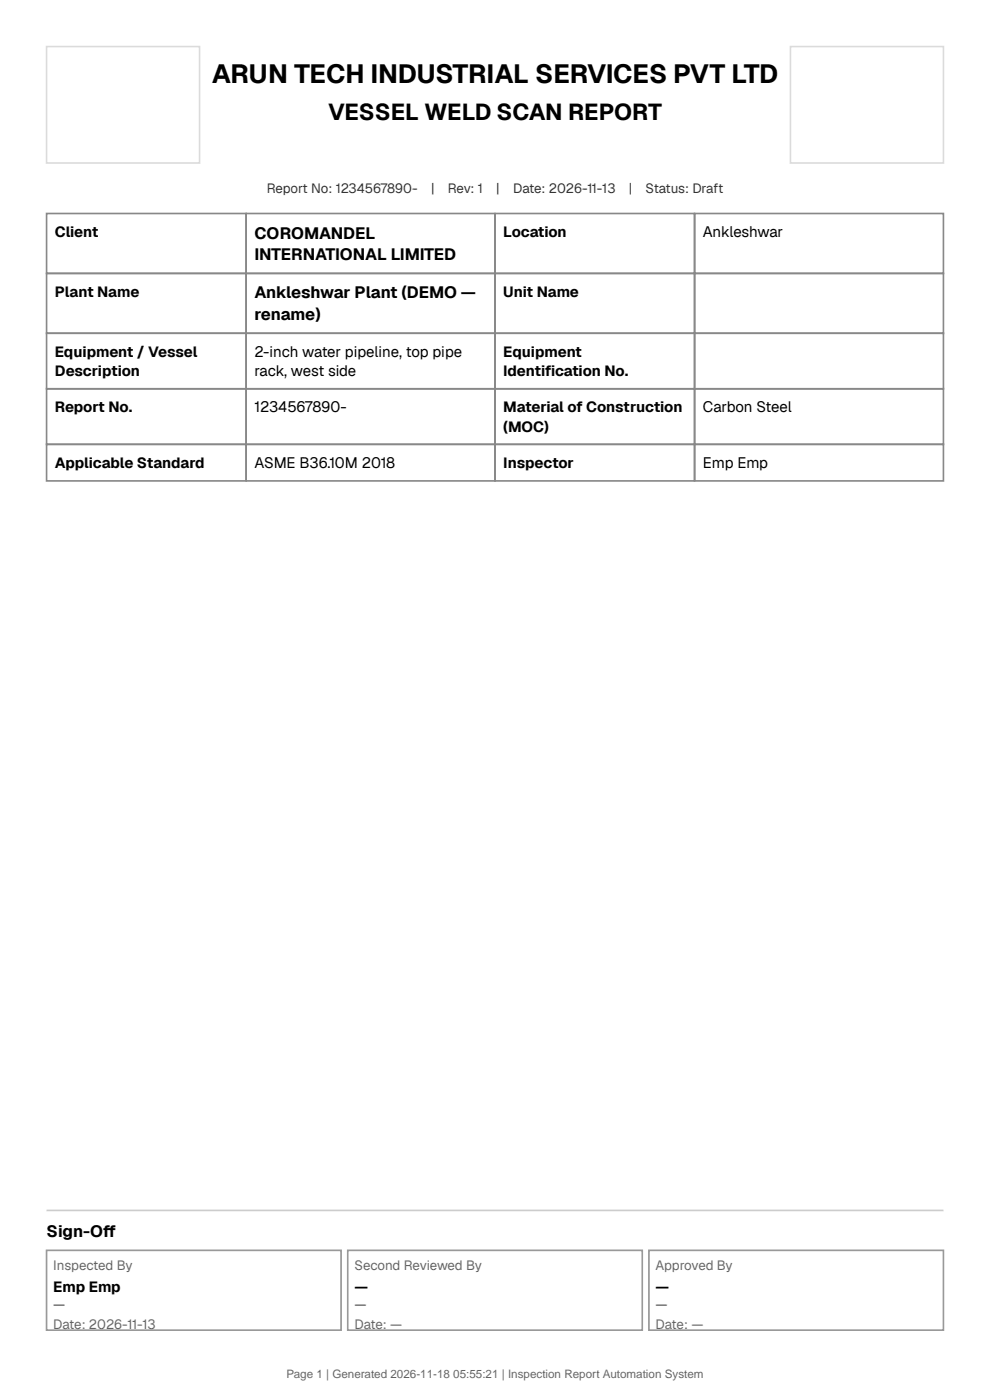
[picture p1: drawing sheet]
<svg xmlns="http://www.w3.org/2000/svg" width="210mm" height="297mm" viewBox="0 0 210 297" stroke-linecap="round" stroke-linejoin="round" font-family="sans-serif">
<defs><g id="words">
<text font-size="5.6" x="44.9" y="17.7">ARUN TECH INDUSTRIAL SERVICES PVT LTD</text>
<text font-size="4.9" x="69.6" y="25.4">VESSEL WELD SCAN REPORT</text>
<g font-size="3.5">
<text x="54" y="50.6">COROMANDEL</text>
<text x="54" y="55.2">INTERNATIONAL LIMITED</text>
<text x="54" y="63.3">Ankleshwar Plant (DEMO —</text>
<text x="54" y="67.9">rename)</text>
<text x="9.9" y="262.4">Sign-Of</text>
<text x="21.8" y="262.4">f</text>
</g>
<g font-size="3.2">
<text x="11.6" y="50.3">Client</text>
<text x="106.8" y="50.3">Location</text>
<text x="149.1" y="50.3">Ankleshwar</text>
<text x="11.6" y="63">Plant Name</text>
<text x="106.8" y="63">Unit Name</text>
<text x="11.6" y="75.7">Equipment / Vessel</text>
<text x="54" y="75.7">2-inch water pipeline, top pipe</text>
<text x="106.8" y="75.7">Equipment</text>
<text x="11.6" y="79.8">Description</text>
<text x="54" y="79.8">rack, west side</text>
<text x="106.8" y="79.8">Identif</text>
<text x="115.5" y="79.8">ication No.</text>
<text x="11.6" y="87.4">Report No.</text>
<text x="54" y="87.4">1234567890-</text>
<text x="106.8" y="87.4">Material of Construction</text>
<text x="149.1" y="87.4">Carbon Steel</text>
<text x="106.8" y="91.6">(MOC)</text>
<text x="11.6" y="99.2">Applicable Standard</text>
<text x="54" y="99.2">ASME B36.10M 2018</text>
<text x="106.8" y="99.2">Inspector</text>
<text x="149.1" y="99.2">Emp Emp</text>
<text x="11.3" y="274.1">Emp Emp</text>
<text x="75.2" y="274.1">—</text>
<text x="139.1" y="274.1">—</text>
</g>
<g font-size="2.8" fill="#333">
<text x="56.6" y="40.9">Report No: 1234567890-</text>
<text x="91.4" y="40.9">|</text>
<text x="95" y="40.9">Rev: 1</text>
<text x="105.3" y="40.9">|</text>
<text x="108.8" y="40.9">Date: 2026-11-13</text>
<text x="133.4" y="40.9">|</text>
<text x="137" y="40.9">Status: Draft</text>
</g>
<g font-size="2.8" fill="#666">
<text x="11.3" y="269.5">Inspected By</text>
<text x="75.2" y="269.5">Second Reviewed By</text>
<text x="139.1" y="269.5">Approved By</text>
<text x="11.3" y="281.8">Date: 2026-11-13</text>
<text x="75.2" y="281.8">Date: —</text>
<text x="139.1" y="281.8">Date: —</text>
</g>
<g font-size="2.8" fill="#444">
<text x="11.3" y="277.6">—</text>
<text x="75.2" y="277.6">—</text>
<text x="139.1" y="277.6">—</text>
</g>
<text font-size="2.5" fill="#666" x="60.8" y="292.4">Page 1 | Generated 2026-11-18 05:55:21 | Inspection Report Automation System</text>
</g></defs>
<path d="M9.9 9.9h32.4v24.7h-32.4zM167.7 9.9h32.4v24.7h-32.4z" fill="none" stroke="#ddd" stroke-width=".35"/>
<g fill="none" stroke="#888" stroke-width=".35">
<path d="M9.9 45.3h42.3v12.7h-42.3zM9.9 58h42.3v12.7h-42.3zM52.2 45.3h52.8v12.7h-52.8zM52.2 58h52.8v12.7h-52.8zM105 45.3h42.3v12.7h-42.3zM105 58h42.3v12.7h-42.3zM147.3 45.3h52.8v12.7h-52.8zM147.3 58h52.8v12.7h-52.8zM9.9 70.7h42.3v11.8h-42.3zM52.2 70.7h52.8v11.8h-52.8zM105 70.7h42.3v11.8h-42.3zM147.3 70.7h52.8v11.8h-52.8z"/>
<path d="M9.9 82.5h42.3v11.8h-42.3zM9.9 94.3h42.3v7.7h-42.3zM52.2 82.5h52.8v11.8h-52.8zM52.2 94.3h52.8v7.7h-52.8zM105 82.5h42.3v11.8h-42.3zM105 94.3h42.3v7.7h-42.3zM147.3 82.5h52.8v11.8h-52.8zM147.3 94.3h52.8v7.7h-52.8z"/>
</g>
<path d="M9.9 256.8h190.2" fill="none" stroke="#ccc" stroke-width=".35"/>
<path d="M9.9 265.3h62.5v16.9h-62.5zM73.8 265.3h62.4v16.9h-62.4zM137.6 265.3h62.5v16.9h-62.5z" fill="none" stroke="#999" stroke-width=".35"/>
<use href="#words"/>
</svg>
